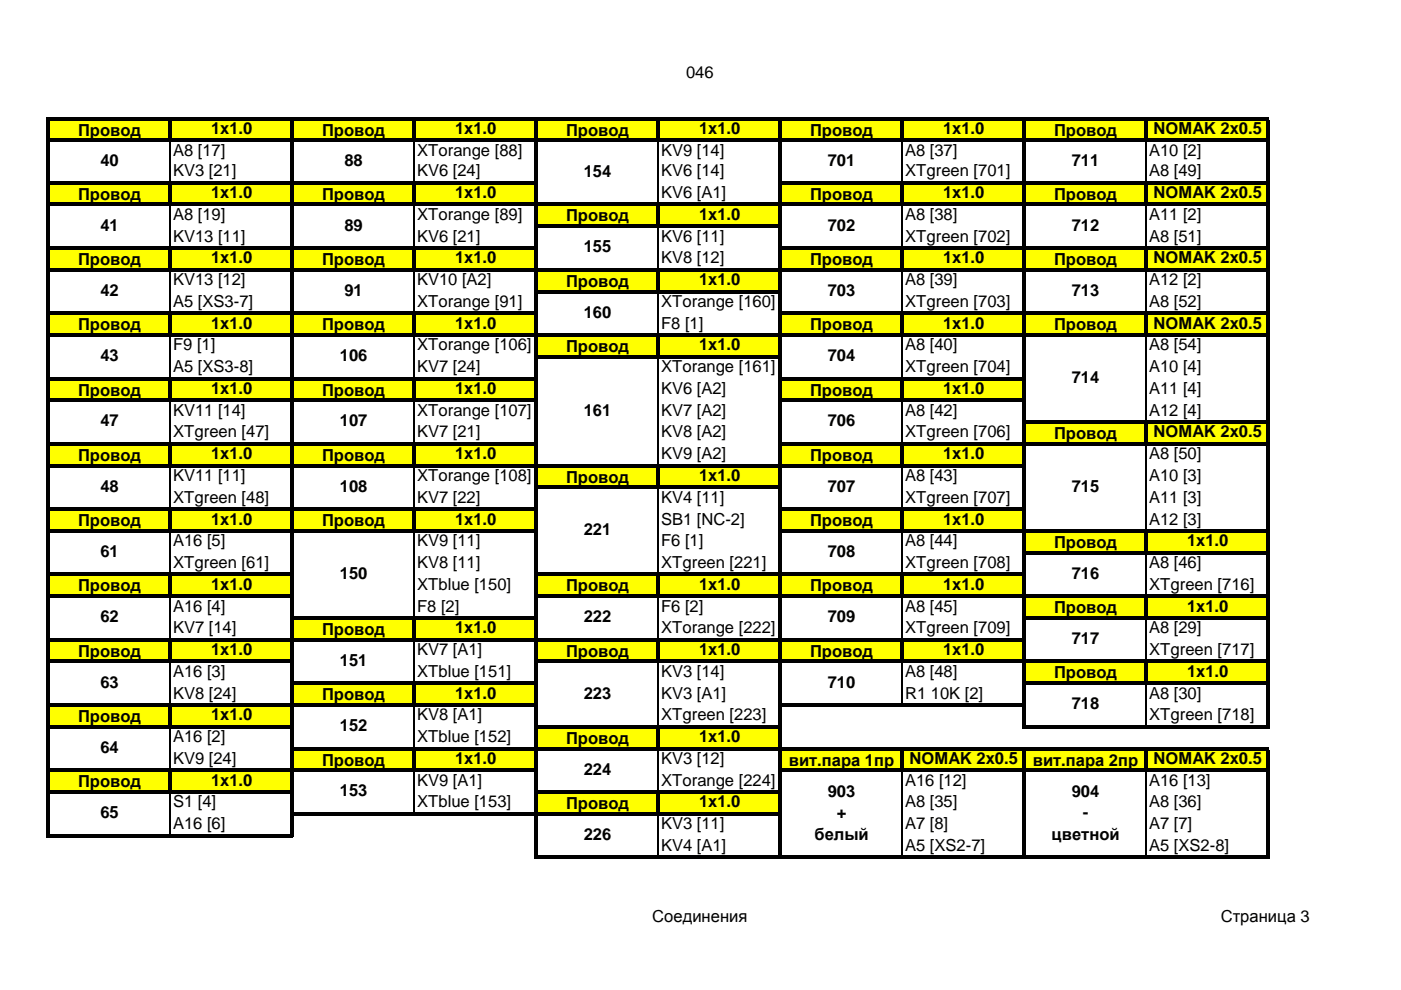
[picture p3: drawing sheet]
<svg xmlns="http://www.w3.org/2000/svg" width="297mm" height="210mm" viewBox="0 0 297 210" stroke-linecap="round" stroke-linejoin="round" font-family="sans-serif">
<defs><g id="words">
<g font-size="3.5">
<text x="145.5" y="16.6">046</text>
<text x="16.5" y="28.7">Провод</text>
<text x="44.7" y="28.4">1x1.0</text>
<text x="68.3" y="28.7">Провод</text>
<text x="96.5" y="28.4">1x1.0</text>
<text x="120" y="28.7">Провод</text>
<text x="148.2" y="28.4">1x1.0</text>
<text x="171.7" y="28.7">Провод</text>
<text x="199.9" y="28.4">1x1.0</text>
<text x="223.5" y="28.7">Провод</text>
<text x="244.6" y="28.4">NOMAK 2x0.5</text>
<text x="21.3" y="35.2">40</text>
<text x="36.7" y="33.1">A8 [17]</text>
<text x="73" y="35.2">88</text>
<text x="88.4" y="33.1">XTorange [88]</text>
<text x="140.2" y="33.1">KV9 [14]</text>
<text x="175.5" y="35.2">701</text>
<text x="191.9" y="33.1">A8 [37]</text>
<text x="227.2" y="35.2">711</text>
<text x="243.6" y="33.1">A10 [2]</text>
<text x="36.7" y="37.4">KV3 [21]</text>
<text x="44.7" y="42">1x1.0</text>
<text x="88.4" y="37.4">KV6 [24]</text>
<text x="96.5" y="42">1x1.0</text>
<text x="123.8" y="37.5">154</text>
<text x="140.2" y="37.4">KV6 [14]</text>
<text x="140.2" y="42">KV6 [A1]</text>
<text x="191.9" y="37.4">XTgreen [701]</text>
<text x="199.9" y="42">1x1.0</text>
<text x="243.6" y="37.4">A8 [49]</text>
<text x="244.6" y="42">NOMAK 2x0.5</text>
<text x="16.5" y="42.3">Провод</text>
<text x="36.7" y="46.6">A8 [19]</text>
<text x="68.3" y="42.3">Провод</text>
<text x="88.4" y="46.6">XTorange [89]</text>
<text x="120" y="46.9">Провод</text>
<text x="148.2" y="46.6">1x1.0</text>
<text x="171.7" y="42.3">Провод</text>
<text x="191.9" y="46.6">A8 [38]</text>
<text x="223.5" y="42.3">Провод</text>
<text x="243.6" y="46.6">A11 [2]</text>
<text x="21.3" y="48.9">41</text>
<text x="36.7" y="51.2">KV13 [11]</text>
<text x="73" y="48.9">89</text>
<text x="88.4" y="51.2">KV6 [21]</text>
<text x="123.8" y="53.5">155</text>
<text x="140.2" y="51.2">KV6 [11]</text>
<text x="175.5" y="48.9">702</text>
<text x="191.9" y="51.2">XTgreen [702]</text>
<text x="227.2" y="48.9">712</text>
<text x="243.6" y="51.2">A8 [51]</text>
<text x="16.5" y="56.2">Провод</text>
<text x="44.7" y="55.8">1x1.0</text>
<text x="68.3" y="56.2">Провод</text>
<text x="96.5" y="55.8">1x1.0</text>
<text x="140.2" y="55.8">KV8 [12]</text>
<text x="171.7" y="56.2">Провод</text>
<text x="199.9" y="55.8">1x1.0</text>
<text x="223.5" y="56.2">Провод</text>
<text x="244.6" y="55.8">NOMAK 2x0.5</text>
<text x="21.3" y="62.7">42</text>
<text x="36.7" y="60.5">KV13 [12]</text>
<text x="36.7" y="65.1">A5 [XS3-7]</text>
<text x="73" y="62.7">91</text>
<text x="88.4" y="60.5">KV10 [A2]</text>
<text x="88.4" y="65.1">XTorange [91]</text>
<text x="120" y="60.8">Провод</text>
<text x="140.2" y="65.1">XTorange [160]</text>
<text x="148.2" y="60.5">1x1.0</text>
<text x="175.5" y="62.7">703</text>
<text x="191.9" y="60.5">A8 [39]</text>
<text x="191.9" y="65.1">XTgreen [703]</text>
<text x="227.2" y="62.7">713</text>
<text x="243.6" y="60.5">A12 [2]</text>
<text x="243.6" y="65.1">A8 [52]</text>
<text x="16.5" y="70">Провод</text>
<text x="44.7" y="69.7">1x1.0</text>
<text x="68.3" y="70">Провод</text>
<text x="96.5" y="69.7">1x1.0</text>
<text x="123.8" y="67.4">160</text>
<text x="140.2" y="69.7">F8 [1]</text>
<text x="171.7" y="70">Провод</text>
<text x="199.9" y="69.7">1x1.0</text>
<text x="223.5" y="70">Провод</text>
<text x="244.6" y="69.7">NOMAK 2x0.5</text>
<text x="21.3" y="76.6">43</text>
<text x="36.7" y="74.3">F9 [1]</text>
<text x="72" y="76.6">106</text>
<text x="88.4" y="74.3">XTorange [106]</text>
<text x="120" y="74.6">Провод</text>
<text x="148.2" y="74.3">1x1.0</text>
<text x="175.5" y="76.6">704</text>
<text x="191.9" y="74.3">A8 [40]</text>
<text x="243.6" y="74.3">A8 [54]</text>
<text x="16.5" y="83.9">Провод</text>
<text x="36.7" y="78.9">A5 [XS3-8]</text>
<text x="44.7" y="83.5">1x1.0</text>
<text x="68.3" y="83.9">Провод</text>
<text x="88.4" y="78.9">KV7 [24]</text>
<text x="96.5" y="83.5">1x1.0</text>
<text x="140.2" y="78.9">XTorange [161]</text>
<text x="140.2" y="83.5">KV6 [A2]</text>
<text x="171.7" y="83.9">Провод</text>
<text x="191.9" y="78.9">XTgreen [704]</text>
<text x="199.9" y="83.5">1x1.0</text>
<text x="227.2" y="81.2">714</text>
<text x="243.6" y="78.9">A10 [4]</text>
<text x="243.6" y="83.5">A11 [4]</text>
<text x="36.7" y="88.1">KV11 [14]</text>
<text x="88.4" y="88.1">XTorange [107]</text>
<text x="123.8" y="88.1">161</text>
<text x="140.2" y="88.1">KV7 [A2]</text>
<text x="191.9" y="88.1">A8 [42]</text>
<text x="243.6" y="88.1">A12 [4]</text>
<text x="21.3" y="90.4">47</text>
<text x="36.7" y="92.8">XTgreen [47]</text>
<text x="72" y="90.4">107</text>
<text x="88.4" y="92.8">KV7 [21]</text>
<text x="140.2" y="92.8">KV8 [A2]</text>
<text x="175.5" y="90.4">706</text>
<text x="191.9" y="92.8">XTgreen [706]</text>
<text x="223.5" y="93.1">Провод</text>
<text x="244.6" y="92.8">NOMAK 2x0.5</text>
<text x="16.5" y="97.7">Провод</text>
<text x="36.7" y="102">KV11 [11]</text>
<text x="44.7" y="97.4">1x1.0</text>
<text x="68.3" y="97.7">Провод</text>
<text x="88.4" y="102">XTorange [108]</text>
<text x="96.5" y="97.4">1x1.0</text>
<text x="140.2" y="97.4">KV9 [A2]</text>
<text x="148.2" y="102">1x1.0</text>
<text x="171.7" y="97.7">Провод</text>
<text x="191.9" y="102">A8 [43]</text>
<text x="199.9" y="97.4">1x1.0</text>
<text x="243.6" y="97.4">A8 [50]</text>
<text x="243.6" y="102">A10 [3]</text>
<text x="21.3" y="104.3">48</text>
<text x="36.7" y="106.6">XTgreen [48]</text>
<text x="72" y="104.3">108</text>
<text x="88.4" y="106.6">KV7 [22]</text>
<text x="120" y="102.3">Провод</text>
<text x="140.2" y="106.6">KV4 [11]</text>
<text x="175.5" y="104.3">707</text>
<text x="191.9" y="106.6">XTgreen [707]</text>
<text x="227.2" y="104.3">715</text>
<text x="243.6" y="106.6">A11 [3]</text>
<text x="16.5" y="111.5">Провод</text>
<text x="44.7" y="111.2">1x1.0</text>
<text x="68.3" y="111.5">Провод</text>
<text x="96.5" y="111.2">1x1.0</text>
<text x="123.8" y="113.5">221</text>
<text x="140.2" y="111.2">SB1 [NC-2]</text>
<text x="171.7" y="111.5">Провод</text>
<text x="199.9" y="111.2">1x1.0</text>
<text x="243.6" y="111.2">A12 [3]</text>
<text x="21.3" y="118.1">61</text>
<text x="36.7" y="115.8">A16 [5]</text>
<text x="88.4" y="115.8">KV9 [11]</text>
<text x="140.2" y="115.8">F6 [1]</text>
<text x="175.5" y="118.1">708</text>
<text x="191.9" y="115.8">A8 [44]</text>
<text x="223.5" y="116.2">Провод</text>
<text x="251.7" y="115.8">1x1.0</text>
<text x="16.5" y="125.4">Провод</text>
<text x="36.7" y="120.4">XTgreen [61]</text>
<text x="44.7" y="125.1">1x1.0</text>
<text x="72" y="122.7">150</text>
<text x="88.4" y="120.4">KV8 [11]</text>
<text x="88.4" y="125.1">XTblue [150]</text>
<text x="120" y="125.4">Провод</text>
<text x="140.2" y="120.4">XTgreen [221]</text>
<text x="148.2" y="125.1">1x1.0</text>
<text x="171.7" y="125.4">Провод</text>
<text x="191.9" y="120.4">XTgreen [708]</text>
<text x="199.9" y="125.1">1x1.0</text>
<text x="227.2" y="122.7">716</text>
<text x="243.6" y="120.4">A8 [46]</text>
<text x="243.6" y="125.1">XTgreen [716]</text>
<text x="21.3" y="132">62</text>
<text x="36.7" y="129.7">A16 [4]</text>
<text x="88.4" y="129.7">F8 [2]</text>
<text x="123.8" y="132">222</text>
<text x="140.2" y="129.7">F6 [2]</text>
<text x="175.5" y="132">709</text>
<text x="191.9" y="129.7">A8 [45]</text>
<text x="223.5" y="130">Провод</text>
<text x="251.7" y="129.7">1x1.0</text>
<text x="36.7" y="134.3">KV7 [14]</text>
<text x="68.3" y="134.6">Провод</text>
<text x="96.5" y="134.3">1x1.0</text>
<text x="140.2" y="134.3">XTorange [222]</text>
<text x="191.9" y="134.3">XTgreen [709]</text>
<text x="227.2" y="136.6">717</text>
<text x="243.6" y="134.3">A8 [29]</text>
<text x="16.5" y="139.2">Провод</text>
<text x="36.7" y="143.5">A16 [3]</text>
<text x="44.7" y="138.9">1x1.0</text>
<text x="72" y="141.2">151</text>
<text x="88.4" y="138.9">KV7 [A1]</text>
<text x="88.4" y="143.5">XTblue [151]</text>
<text x="120" y="139.2">Провод</text>
<text x="140.2" y="143.5">KV3 [14]</text>
<text x="148.2" y="138.9">1x1.0</text>
<text x="171.7" y="139.2">Провод</text>
<text x="191.9" y="143.5">A8 [48]</text>
<text x="199.9" y="138.9">1x1.0</text>
<text x="223.5" y="143.8">Провод</text>
<text x="243.6" y="138.9">XTgreen [717]</text>
<text x="251.7" y="143.5">1x1.0</text>
<text x="21.3" y="145.8">63</text>
<text x="36.7" y="148.1">KV8 [24]</text>
<text x="68.3" y="148.5">Провод</text>
<text x="96.5" y="148.1">1x1.0</text>
<text x="123.8" y="148.1">223</text>
<text x="140.2" y="148.1">KV3 [A1]</text>
<text x="175.5" y="145.8">710</text>
<text x="191.9" y="148.1">R1 10K [2]</text>
<text x="243.6" y="148.1">A8 [30]</text>
<text x="16.5" y="153.1">Провод</text>
<text x="44.7" y="152.7">1x1.0</text>
<text x="72" y="155">152</text>
<text x="88.4" y="152.7">KV8 [A1]</text>
<text x="140.2" y="152.7">XTgreen [223]</text>
<text x="227.2" y="150.4">718</text>
<text x="243.6" y="152.7">XTgreen [718]</text>
<text x="21.3" y="159.6">64</text>
<text x="36.7" y="157.4">A16 [2]</text>
<text x="36.7" y="162">KV9 [24]</text>
<text x="88.4" y="157.4">XTblue [152]</text>
<text x="96.5" y="162">1x1.0</text>
<text x="120" y="157.7">Провод</text>
<text x="140.2" y="162">KV3 [12]</text>
<text x="148.2" y="157.4">1x1.0</text>
<text x="192.8" y="162">NOMAK 2x0.5</text>
<text x="244.6" y="162">NOMAK 2x0.5</text>
<text x="16.5" y="166.9">Провод</text>
<text x="44.7" y="166.6">1x1.0</text>
<text x="68.3" y="162.3">Провод</text>
<text x="88.4" y="166.6">KV9 [A1]</text>
<text x="123.8" y="164.3">224</text>
<text x="140.2" y="166.6">XTorange [224]</text>
<text x="167.3" y="162.3">вит.пара 1пр</text>
<text x="191.9" y="166.6">A16 [12]</text>
<text x="219" y="162.3">вит.пара 2пр</text>
<text x="243.6" y="166.6">A16 [13]</text>
<text x="21.3" y="173.5">65</text>
<text x="36.7" y="171.2">S1 [4]</text>
<text x="72" y="168.9">153</text>
<text x="88.4" y="171.2">XTblue [153]</text>
<text x="120" y="171.5">Провод</text>
<text x="148.2" y="171.2">1x1.0</text>
<text x="175.5" y="169">903</text>
<text x="177.4" y="173.5">+</text>
<text x="191.9" y="171.2">A8 [35]</text>
<text x="227.2" y="169">904</text>
<text x="229.6" y="173.5">-</text>
<text x="243.6" y="171.2">A8 [36]</text>
<text x="36.7" y="175.8">A16 [6]</text>
<text x="123.8" y="178.1">226</text>
<text x="140.2" y="175.8">KV3 [11]</text>
<text x="172.7" y="178">белый</text>
<text x="191.9" y="175.8">A7 [8]</text>
<text x="223" y="178">цветной</text>
<text x="243.6" y="175.8">A7 [7]</text>
<text x="140.2" y="180.4">KV4 [A1]</text>
<text x="191.9" y="180.4">A5 [XS2-7]</text>
<text x="243.6" y="180.4">A5 [XS2-8]</text>
<text x="138.3" y="195.5">Соединения</text>
<text x="258.8" y="195.5">Страница 3</text>
</g>
</g></defs>
<g fill="#ff0">
<path d="M10.2 25.1h258.7v4.7h-258.7z"/>
<path d="M10.2 38.7h103.5v4.7h-103.5z"/>
<path d="M165.4 38.7h103.5v4.7h-103.5z"/>
<path d="M113.6 43.3h51.8v4.7h-51.8z"/>
<path d="M10.2 52.6h103.5v4.6h-103.5z"/>
<path d="M165.4 52.6h103.5v4.6h-103.5z"/>
<path d="M113.6 57.2h51.8v4.6h-51.8z"/>
<path d="M10.2 66.4h103.5v4.7h-103.5z"/>
<path d="M165.4 66.4h103.5v4.7h-103.5z"/>
<path d="M113.6 71h51.8v4.7h-51.8z"/>
<path d="M10.2 80.3h103.5v4.6h-103.5z"/>
<path d="M165.4 80.3h51.7v4.6h-51.7z"/>
<path d="M217.1 89.5h51.8v4.6h-51.8z"/>
<path d="M10.2 94.1h103.5v4.7h-103.5z"/>
<path d="M165.4 94.1h51.7v4.7h-51.7z"/>
<path d="M113.6 98.7h51.8v4.7h-51.8z"/>
<path d="M10.2 107.9h103.5v4.7h-103.5z"/>
<path d="M165.4 107.9h51.7v4.7h-51.7z"/>
<path d="M217.1 112.6h51.8v4.6h-51.8z"/>
<path d="M10.2 121.8h51.7v4.6h-51.7z"/>
<path d="M113.6 121.8h103.5v4.6h-103.5z"/>
<path d="M217.1 126.4h51.8v4.7h-51.8z"/>
<path d="M61.9 131h51.8v4.7h-51.8z"/>
<path d="M10.2 135.6h51.7v4.7h-51.7z"/>
<path d="M113.6 135.6h103.5v4.7h-103.5z"/>
<path d="M217.1 140.3h51.8v4.6h-51.8z"/>
<path d="M61.9 144.9h51.8v4.6h-51.8z"/>
<path d="M10.2 149.5h51.7v4.6h-51.7z"/>
<path d="M113.6 154.1h51.8v4.6h-51.8z"/>
<path d="M61.9 158.7h51.8v4.7h-51.8z"/>
<path d="M165.4 158.7h103.5v4.7h-103.5z"/>
<path d="M10.2 163.3h51.7v4.7h-51.7z"/>
<path d="M113.6 167.9h51.8v4.7h-51.8z"/>
</g>
<g fill="#000">
<path d="M9.8 24.8h.7v152.7h-.7zM10.5 38.4h103.5v.7h-103.5zM10.5 24.8h258.7v.7h-258.7zM10.5 29.4h258.7v.7h-258.7zM35.7 25.5h.7v4.6h-.7zM35.7 39.1h.7v4.6h-.7zM61.5 25.5h.7v152h-.7zM87.4 25.5h.7v4.6h-.7zM87.4 39.1h.7v4.6h-.7zM113.3 25.5h.7v156.6h-.7zM139.1 25.5h.7v4.6h-.7zM165 25.5h.7v156.6h-.7z"/>
<path d="M165.7 38.4h103.5v.7h-103.5zM190.9 25.5h.7v4.6h-.7zM190.9 39.1h.7v4.6h-.7zM216.7 25.5h.7v128.9h-.7zM242.6 25.5h.7v4.6h-.7zM242.6 39.1h.7v4.6h-.7zM268.5 25.5h.7v128.9h-.7zM10.5 52.2h103.5v.7h-103.5zM10.5 43h258.7v.7h-258.7zM10.5 56.9h258.7v.6h-258.7zM35.7 52.9h.7v4.6h-.7zM87.4 52.9h.7v4.6h-.7z"/>
<path d="M114 47.6h51.7v.7h-51.7zM139.1 43.7h.7v4.6h-.7zM139.1 57.5h.7v4.6h-.7zM165.7 52.2h103.5v.7h-103.5zM190.9 52.9h.7v4.6h-.7zM242.6 52.9h.7v4.6h-.7zM10.5 66.1h103.5v.7h-103.5zM10.5 79.9h103.5v.7h-103.5zM10.5 70.7h258.7v.7h-258.7zM35.7 66.8h.7v4.6h-.7zM87.4 66.8h.7v4.6h-.7zM114 61.5h51.7v.6h-51.7z"/>
<path d="M114 75.3h51.7v.7h-51.7zM139.1 71.4h.7v4.6h-.7zM165.7 66.1h103.5v.7h-103.5zM165.7 79.9h51.7v.7h-51.7zM190.9 66.8h.7v4.6h-.7zM242.6 66.8h.7v4.6h-.7zM10.5 84.5h103.5v.7h-103.5zM10.5 93.8h103.5v.6h-103.5zM10.5 98.4h206.9v.7h-206.9zM35.7 80.6h.7v4.6h-.7zM35.7 94.4h.7v4.7h-.7zM87.4 80.6h.7v4.6h-.7z"/>
<path d="M87.4 94.4h.7v4.7h-.7zM139.1 99.1h.7v4.6h-.7zM165.7 84.5h51.7v.7h-51.7zM165.7 93.8h103.5v.6h-103.5zM190.9 80.6h.7v4.6h-.7zM190.9 94.4h.7v4.7h-.7zM217.4 89.2h51.8v.6h-51.8zM242.6 89.8h.7v4.6h-.7zM10.5 107.6h103.5v.7h-103.5zM10.5 112.2h103.5v.7h-103.5zM35.7 108.3h.7v4.6h-.7zM87.4 108.3h.7v4.6h-.7z"/>
<path d="M114 103h51.7v.7h-51.7zM165.7 107.6h51.7v.7h-51.7zM165.7 112.2h103.5v.7h-103.5zM190.9 108.3h.7v4.6h-.7zM217.4 116.8h51.8v.7h-51.8zM242.6 112.9h.7v4.6h-.7zM10.5 121.5h51.7v.6h-51.7zM10.5 126.1h51.7v.6h-51.7zM10.5 139.9h51.7v.7h-51.7zM10.5 135.3h206.9v.7h-206.9zM35.7 122.1h.7v4.6h-.7zM35.7 136h.7v4.6h-.7z"/>
<path d="M62.2 130.7h51.8v.7h-51.8zM87.4 131.4h.7v4.6h-.7zM114 121.5h103.4v.6h-103.4zM114 126.1h155.2v.6h-155.2zM114 139.9h155.2v.7h-155.2zM139.1 122.1h.7v4.6h-.7zM139.1 136h.7v4.6h-.7zM190.9 122.1h.7v4.6h-.7zM190.9 136h.7v4.6h-.7zM217.4 130.7h51.8v.7h-51.8zM242.6 126.7h.7v4.7h-.7zM10.5 149.1h103.5v.7h-103.5z"/>
<path d="M10.5 153.8h51.7v.6h-51.7zM35.7 149.8h.7v4.6h-.7zM62.2 144.5h51.8v.7h-51.8zM62.2 158.4h207v.6h-207zM87.4 145.2h.7v4.6h-.7zM87.4 159h.7v4.7h-.7zM114 153.8h51.7v.6h-51.7zM139.1 154.4h.7v4.6h-.7zM165.7 149.1h51.7v.7h-51.7zM190.9 159h.7v4.7h-.7zM216.7 159h.7v23.1h-.7zM217.4 144.5h51.8v.7h-51.8z"/>
<path d="M217.4 153.8h51.8v.6h-51.8zM242.6 140.6h.7v4.6h-.7zM242.6 159h.7v4.7h-.7zM268.5 159h.7v23.1h-.7zM10.5 163h103.5v.7h-103.5zM10.5 167.6h51.7v.7h-51.7zM10.5 176.8h51.7v.7h-51.7zM35.7 163.7h.7v4.6h-.7zM62.2 172.2h103.5v.7h-103.5zM114 167.6h51.7v.7h-51.7zM139.1 168.3h.7v4.6h-.7zM165.7 163h103.5v.7h-103.5z"/>
<path d="M114 181.4h155.2v.7h-155.2z"/>
</g>
<g fill="none" stroke="#000" stroke-width=".34">
<path d="M36 30.1v8.3M87.8 30.1v8.3M139.5 30.1v12.9M191.2 30.1v8.3M242.9 30.1v8.3M36 43.7v8.5M36 57.5v8.6M87.8 43.7v8.5M87.8 57.5v8.6M139.5 48.3v8.6M191.2 43.7v8.5M191.2 57.5v8.6"/>
<path d="M242.9 43.7v8.5M242.9 57.5v8.6M36 71.4v8.5M87.8 71.4v8.5M139.5 62.1v8.6M139.5 76v22.4M191.2 71.4v8.5M242.9 71.4v17.8M36 85.2v8.6M36 99.1v8.5M87.8 85.2v8.6M87.8 99.1v8.5"/>
<path d="M191.2 85.2v8.6M191.2 99.1v8.5M242.9 94.4v17.8M36 112.9v8.6M87.8 112.9v17.8M139.5 103.7v17.8M191.2 112.9v8.6M242.9 117.5v8.6M36 126.7v8.6M87.8 136v8.5M139.5 126.7v8.6M191.2 126.7v8.6"/>
<path d="M242.9 131.4v8.5M36 140.6v8.5M36 154.4v8.6M87.8 149.8v8.6M139.5 140.6v13.2M139.5 159v8.6M191.2 140.6v8.5M242.9 145.2v8.6M36 168.3v8.5M87.8 163.7v8.5M139.5 172.9v8.5M191.2 163.7v17.7"/>
<path d="M242.9 163.7v17.7"/>
</g>
<use href="#words"/>
</svg>
